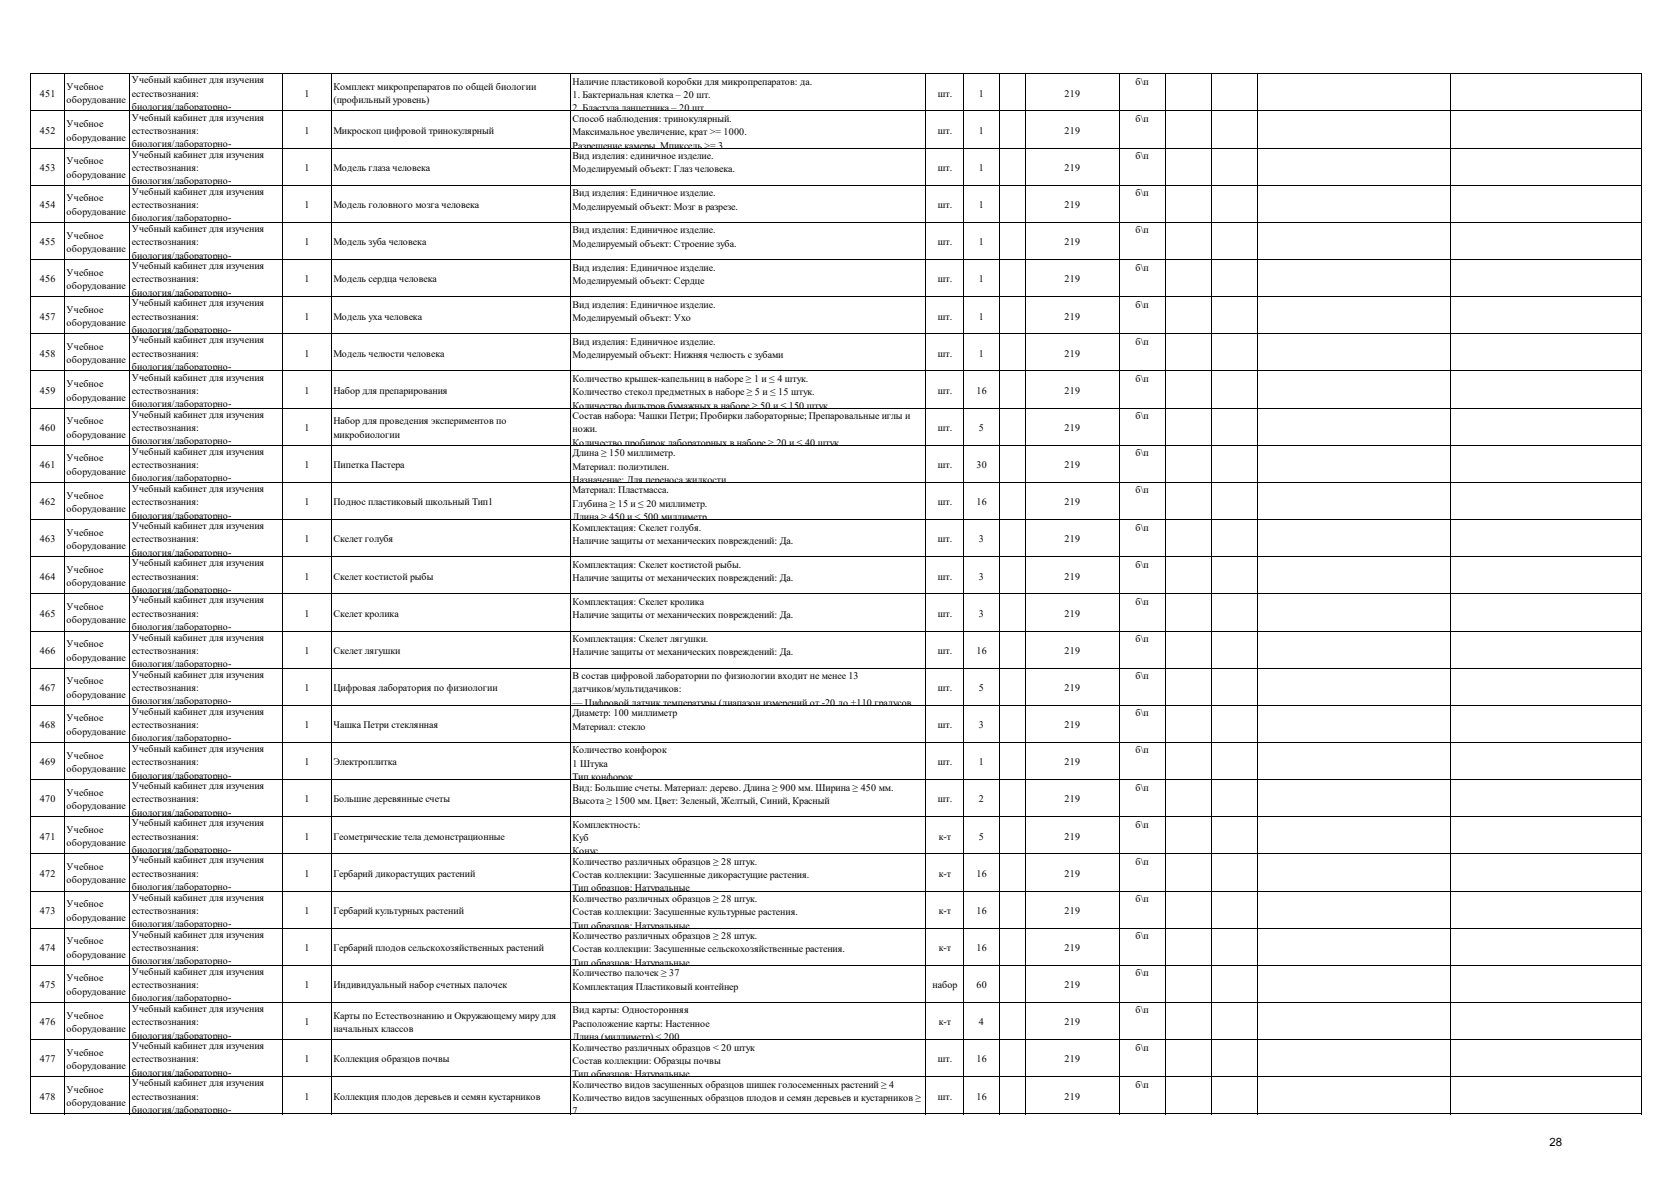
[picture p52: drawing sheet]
<svg xmlns="http://www.w3.org/2000/svg" width="297mm" height="210mm" viewBox="0 0 297 210" stroke-linecap="round" stroke-linejoin="round" font-family="sans-serif">
<defs><g id="words">
<text font-size="2" x="275.4" y="203.8">28</text>
<g font-size="1.8">
<text x="7.1" y="17.2">451</text>
<text x="11.8" y="16">Учебное</text>
<text x="23.4" y="14.8">Учебный кабинет для изучения</text>
<text x="23.4" y="17.2">естествознания:</text>
<text x="54.1" y="17.2">1</text>
<text x="59.3" y="16">Комплект микропрепаратов по общей биологии</text>
<text x="101.8" y="15.1">Наличие пластиковой коробки для микропрепаратов: да.</text>
<text x="101.8" y="17.4">1. Бактериальная клетка – 20 шт.</text>
<text x="166.7" y="17.2">шт.</text>
<text x="174" y="17.2">1</text>
<text x="189.2" y="17.2">219</text>
<text x="201.8" y="15.1">б\п</text>
<text x="7.1" y="23.8">452</text>
<text x="11.8" y="18.4">оборудование</text>
<text x="11.8" y="22.6">Учебное</text>
<text x="23.4" y="19.6">биология/лабораторно-</text>
<text x="23.4" y="21.4">Учебный кабинет для изучения</text>
<text x="23.4" y="23.8">естествознания:</text>
<text x="54.1" y="23.8">1</text>
<text x="59.3" y="18.4">(профильный уровень)</text>
<text x="59.3" y="23.8">Микроскоп цифровой тринокулярный</text>
<text x="101.8" y="19.8">2 Бластула ланцетника – 20 шт</text>
<text x="101.8" y="21.7">Способ наблюдения: тринокулярный.</text>
<text x="166.7" y="23.8">шт.</text>
<text x="174" y="23.8">1</text>
<text x="189.2" y="23.8">219</text>
<text x="201.8" y="21.7">б\п</text>
<text x="11.8" y="25">оборудование</text>
<text x="11.8" y="29.2">Учебное</text>
<text x="23.4" y="26.2">биология/лабораторно-</text>
<text x="23.4" y="28">Учебный кабинет для изучения</text>
<text x="101.8" y="24">Максимальное увеличение, крат &gt;= 1000.</text>
<text x="101.8" y="26.4">Разрешение камеры Мпиксель &gt;= 3</text>
<text x="101.8" y="28.3">Вид изделия: единичное изделие.</text>
<text x="201.8" y="28.3">б\п</text>
<text x="7.1" y="30.4">453</text>
<text x="11.8" y="31.6">оборудование</text>
<text x="11.8" y="35.8">Учебное</text>
<text x="23.4" y="30.4">естествознания:</text>
<text x="23.4" y="32.8">биология/лабораторно-</text>
<text x="23.4" y="34.6">Учебный кабинет для изучения</text>
<text x="54.1" y="30.4">1</text>
<text x="59.3" y="30.4">Модель глаза человека</text>
<text x="101.8" y="30.7">Моделируемый объект: Глаз человека.</text>
<text x="101.8" y="34.9">Вид изделия: Единичное изделие.</text>
<text x="166.7" y="30.4">шт.</text>
<text x="174" y="30.4">1</text>
<text x="189.2" y="30.4">219</text>
<text x="201.8" y="34.9">б\п</text>
<text x="7.1" y="37">454</text>
<text x="11.8" y="38.2">оборудование</text>
<text x="23.4" y="37">естествознания:</text>
<text x="23.4" y="39.4">биология/лабораторно-</text>
<text x="23.4" y="41.2">Учебный кабинет для изучения</text>
<text x="54.1" y="37">1</text>
<text x="59.3" y="37">Модель головного мозга человека</text>
<text x="101.8" y="37.3">Моделируемый объект: Мозг в разрезе.</text>
<text x="101.8" y="41.5">Вид изделия: Единичное изделие.</text>
<text x="166.7" y="37">шт.</text>
<text x="174" y="37">1</text>
<text x="189.2" y="37">219</text>
<text x="201.8" y="41.5">б\п</text>
<text x="7.1" y="43.6">455</text>
<text x="11.8" y="42.4">Учебное</text>
<text x="11.8" y="44.8">оборудование</text>
<text x="23.4" y="43.6">естествознания:</text>
<text x="23.4" y="46">биология/лабораторно-</text>
<text x="23.4" y="47.8">Учебный кабинет для изучения</text>
<text x="54.1" y="43.6">1</text>
<text x="59.3" y="43.6">Модель зуба человека</text>
<text x="101.8" y="43.9">Моделируемый объект: Строение зуба.</text>
<text x="166.7" y="43.6">шт.</text>
<text x="174" y="43.6">1</text>
<text x="189.2" y="43.6">219</text>
<text x="7.1" y="50.2">456</text>
<text x="11.8" y="49">Учебное</text>
<text x="11.8" y="51.4">оборудование</text>
<text x="23.4" y="50.2">естествознания:</text>
<text x="23.4" y="52.6">биология/лабораторно-</text>
<text x="54.1" y="50.2">1</text>
<text x="59.3" y="50.2">Модель сердца человека</text>
<text x="101.8" y="48.1">Вид изделия: Единичное изделие.</text>
<text x="101.8" y="50.5">Моделируемый объект: Сердце</text>
<text x="166.7" y="50.2">шт.</text>
<text x="174" y="50.2">1</text>
<text x="189.2" y="50.2">219</text>
<text x="201.8" y="48.1">б\п</text>
<text x="7.1" y="56.8">457</text>
<text x="11.8" y="55.6">Учебное</text>
<text x="11.8" y="58">оборудование</text>
<text x="23.4" y="54.4">Учебный кабинет для изучения</text>
<text x="23.4" y="56.8">естествознания:</text>
<text x="23.4" y="59.2">биология/лабораторно-</text>
<text x="54.1" y="56.8">1</text>
<text x="59.3" y="56.8">Модель уха человека</text>
<text x="101.8" y="54.7">Вид изделия: Единичное изделие.</text>
<text x="101.8" y="57.1">Моделируемый объект: Ухо</text>
<text x="166.7" y="56.8">шт.</text>
<text x="174" y="56.8">1</text>
<text x="189.2" y="56.8">219</text>
<text x="201.8" y="54.7">б\п</text>
<text x="7.1" y="63.4">458</text>
<text x="11.8" y="62.2">Учебное</text>
<text x="11.8" y="64.6">оборудование</text>
<text x="23.4" y="61">Учебный кабинет для изучения</text>
<text x="23.4" y="63.4">естествознания:</text>
<text x="23.4" y="65.8">биология/лабораторно-</text>
<text x="54.1" y="63.4">1</text>
<text x="59.3" y="63.4">Модель челюсти человека</text>
<text x="101.8" y="61.3">Вид изделия: Единичное изделие.</text>
<text x="101.8" y="63.7">Моделируемый объект: Нижняя челюсть с зубами</text>
<text x="166.7" y="63.4">шт.</text>
<text x="174" y="63.4">1</text>
<text x="189.2" y="63.4">219</text>
<text x="201.8" y="61.3">б\п</text>
<text x="7.1" y="70">459</text>
<text x="11.8" y="68.8">Учебное</text>
<text x="11.8" y="71.2">оборудование</text>
<text x="23.4" y="67.7">Учебный кабинет для изучения</text>
<text x="23.4" y="70">естествознания:</text>
<text x="54.1" y="70">1</text>
<text x="59.3" y="70">Набор для препарирования</text>
<text x="101.8" y="67.9">Количество крышек-капельниц в наборе ≥ 1 и ≤ 4 штук.</text>
<text x="101.8" y="70.3">Количество стекол предметных в наборе ≥ 5 и ≤ 15 штук.</text>
<text x="166.7" y="70">шт.</text>
<text x="173.6" y="70">16</text>
<text x="189.2" y="70">219</text>
<text x="201.8" y="67.9">б\п</text>
<text x="7.1" y="76.6">460</text>
<text x="11.8" y="75.4">Учебное</text>
<text x="11.8" y="77.8">оборудование</text>
<text x="23.4" y="72.4">биология/лабораторно-</text>
<text x="23.4" y="74.3">Учебный кабинет для изучения</text>
<text x="23.4" y="76.6">естествознания:</text>
<text x="54.1" y="76.6">1</text>
<text x="59.3" y="75.4">Набор для проведения экспериментов по</text>
<text x="59.3" y="77.8">микробиологии</text>
<text x="101.8" y="72.6">Количество фильтров бумажных в наборе ≥ 50 и ≤ 150 штук</text>
<text x="101.8" y="74.5">Состав набора: Чашки Петри; Пробирки лабораторные; Препаровальные иглы и</text>
<text x="101.8" y="76.9">ножи.</text>
<text x="166.7" y="76.6">шт.</text>
<text x="174" y="76.6">5</text>
<text x="189.2" y="76.6">219</text>
<text x="201.8" y="74.5">б\п</text>
<text x="7.1" y="83.2">461</text>
<text x="11.8" y="82">Учебное</text>
<text x="23.4" y="79">биология/лабораторно-</text>
<text x="23.4" y="80.9">Учебный кабинет для изучения</text>
<text x="23.4" y="83.2">естествознания:</text>
<text x="54.1" y="83.2">1</text>
<text x="59.3" y="83.2">Пипетка Пастера</text>
<text x="101.8" y="79.3">Количество пробирок лабораторных в наборе ≥ 20 и ≤ 40 штук</text>
<text x="101.8" y="81.1">Длина ≥ 150 миллиметр.</text>
<text x="101.8" y="83.5">Материал: полиэтилен.</text>
<text x="166.7" y="83.2">шт.</text>
<text x="173.6" y="83.2">30</text>
<text x="189.2" y="83.2">219</text>
<text x="201.8" y="81.1">б\п</text>
<text x="7.1" y="89.8">462</text>
<text x="11.8" y="84.4">оборудование</text>
<text x="11.8" y="88.6">Учебное</text>
<text x="23.4" y="85.6">биология/лабораторно-</text>
<text x="23.4" y="87.5">Учебный кабинет для изучения</text>
<text x="23.4" y="89.8">естествознания:</text>
<text x="54.1" y="89.8">1</text>
<text x="59.3" y="89.8">Поднос пластиковый школьный Тип1</text>
<text x="101.8" y="85.9">Назначение: Для переноса жидкости</text>
<text x="101.8" y="87.7">Материал: Пластмасса.</text>
<text x="166.7" y="89.8">шт.</text>
<text x="173.6" y="89.8">16</text>
<text x="189.2" y="89.8">219</text>
<text x="201.8" y="87.7">б\п</text>
<text x="11.8" y="91">оборудование</text>
<text x="11.8" y="95.3">Учебное</text>
<text x="23.4" y="92.2">биология/лабораторно-</text>
<text x="23.4" y="94.1">Учебный кабинет для изучения</text>
<text x="101.8" y="90.1">Глубина ≥ 15 и ≤ 20 миллиметр.</text>
<text x="101.8" y="92.5">Длина ≥ 450 и &lt; 500 миллиметр</text>
<text x="101.8" y="94.3">Комплектация: Скелет голубя.</text>
<text x="201.8" y="94.3">б\п</text>
<text x="7.1" y="96.4">463</text>
<text x="11.8" y="97.6">оборудование</text>
<text x="11.8" y="101.9">Учебное</text>
<text x="23.4" y="96.4">естествознания:</text>
<text x="23.4" y="98.8">биология/лабораторно-</text>
<text x="23.4" y="100.7">Учебный кабинет для изучения</text>
<text x="54.1" y="96.4">1</text>
<text x="59.3" y="96.4">Скелет голубя</text>
<text x="101.8" y="96.7">Наличие защиты от механических повреждений: Да.</text>
<text x="101.8" y="100.9">Комплектация: Скелет костистой рыбы.</text>
<text x="166.7" y="96.4">шт.</text>
<text x="174" y="96.4">3</text>
<text x="189.2" y="96.4">219</text>
<text x="201.8" y="100.9">б\п</text>
<text x="7.1" y="103">464</text>
<text x="11.8" y="104.2">оборудование</text>
<text x="23.4" y="103">естествознания:</text>
<text x="23.4" y="105.4">биология/лабораторно-</text>
<text x="23.4" y="107.3">Учебный кабинет для изучения</text>
<text x="54.1" y="103">1</text>
<text x="59.3" y="103">Скелет костистой рыбы</text>
<text x="101.8" y="103.3">Наличие защиты от механических повреждений: Да.</text>
<text x="101.8" y="107.5">Комплектация: Скелет кролика</text>
<text x="166.7" y="103">шт.</text>
<text x="174" y="103">3</text>
<text x="189.2" y="103">219</text>
<text x="201.8" y="107.5">б\п</text>
<text x="7.1" y="109.6">465</text>
<text x="11.8" y="108.5">Учебное</text>
<text x="11.8" y="110.8">оборудование</text>
<text x="23.4" y="109.6">естествознания:</text>
<text x="23.4" y="112">биология/лабораторно-</text>
<text x="23.4" y="113.9">Учебный кабинет для изучения</text>
<text x="54.1" y="109.6">1</text>
<text x="59.3" y="109.6">Скелет кролика</text>
<text x="101.8" y="109.9">Наличие защиты от механических повреждений: Да.</text>
<text x="166.7" y="109.6">шт.</text>
<text x="174" y="109.6">3</text>
<text x="189.2" y="109.6">219</text>
<text x="7.1" y="116.3">466</text>
<text x="11.8" y="115.1">Учебное</text>
<text x="11.8" y="117.4">оборудование</text>
<text x="23.4" y="116.3">естествознания:</text>
<text x="23.4" y="118.6">биология/лабораторно-</text>
<text x="54.1" y="116.3">1</text>
<text x="59.3" y="116.3">Скелет лягушки</text>
<text x="101.8" y="114.1">Комплектация: Скелет лягушки.</text>
<text x="101.8" y="116.5">Наличие защиты от механических повреждений: Да.</text>
<text x="166.7" y="116.3">шт.</text>
<text x="173.6" y="116.3">16</text>
<text x="189.2" y="116.3">219</text>
<text x="201.8" y="114.1">б\п</text>
<text x="7.1" y="122.9">467</text>
<text x="11.8" y="121.7">Учебное</text>
<text x="11.8" y="124">оборудование</text>
<text x="23.4" y="120.5">Учебный кабинет для изучения</text>
<text x="23.4" y="122.9">естествознания:</text>
<text x="23.4" y="125.2">биология/лабораторно-</text>
<text x="54.1" y="122.9">1</text>
<text x="59.3" y="122.9">Цифровая лаборатория по физиологии</text>
<text x="101.8" y="120.7">В состав цифровой лаборатории по физиологии входит не менее 13</text>
<text x="101.8" y="123.1">датчиков/мультидачиков:</text>
<text x="101.8" y="125.5">— Цифровой датчик температуры (диапазон измерений от -20 до +110 градусов</text>
<text x="166.7" y="122.9">шт.</text>
<text x="174" y="122.9">5</text>
<text x="189.2" y="122.9">219</text>
<text x="201.8" y="120.7">б\п</text>
<text x="7.1" y="129.5">468</text>
<text x="11.8" y="128.3">Учебное</text>
<text x="11.8" y="130.6">оборудование</text>
<text x="23.4" y="127.1">Учебный кабинет для изучения</text>
<text x="23.4" y="129.5">естествознания:</text>
<text x="23.4" y="131.8">биология/лабораторно-</text>
<text x="54.1" y="129.5">1</text>
<text x="59.3" y="129.5">Чашка Петри стеклянная</text>
<text x="101.8" y="127.3">Диаметр: 100 миллиметр</text>
<text x="101.8" y="129.7">Материал: стекло</text>
<text x="166.7" y="129.5">шт.</text>
<text x="174" y="129.5">3</text>
<text x="189.2" y="129.5">219</text>
<text x="201.8" y="127.3">б\п</text>
<text x="7.1" y="136.1">469</text>
<text x="11.8" y="134.9">Учебное</text>
<text x="11.8" y="137.2">оборудование</text>
<text x="23.4" y="133.7">Учебный кабинет для изучения</text>
<text x="23.4" y="136.1">естествознания:</text>
<text x="54.1" y="136.1">1</text>
<text x="59.3" y="136.1">Электроплитка</text>
<text x="101.8" y="133.9">Количество конфорок</text>
<text x="101.8" y="136.3">1 Штука</text>
<text x="166.7" y="136.1">шт.</text>
<text x="174" y="136.1">1</text>
<text x="189.2" y="136.1">219</text>
<text x="201.8" y="133.9">б\п</text>
<text x="7.1" y="142.7">470</text>
<text x="11.8" y="141.5">Учебное</text>
<text x="11.8" y="143.9">оборудование</text>
<text x="23.4" y="138.4">биология/лабораторно-</text>
<text x="23.4" y="140.3">Учебный кабинет для изучения</text>
<text x="23.4" y="142.7">естествознания:</text>
<text x="54.1" y="142.7">1</text>
<text x="59.3" y="142.7">Большие деревянные счеты</text>
<text x="101.8" y="138.7">Тип конфорок</text>
<text x="101.8" y="140.6">Вид: Большие счеты. Материал: дерево. Длина ≥ 900 мм. Ширина ≥ 450 мм.</text>
<text x="101.8" y="142.9">Высота ≥ 1500 мм. Цвет: Зеленый, Желтый, Синий, Красный</text>
<text x="166.7" y="142.7">шт.</text>
<text x="174" y="142.7">2</text>
<text x="189.2" y="142.7">219</text>
<text x="201.8" y="140.6">б\п</text>
<text x="7.1" y="149.3">471</text>
<text x="11.8" y="148.1">Учебное</text>
<text x="23.4" y="145">биология/лабораторно-</text>
<text x="23.4" y="146.9">Учебный кабинет для изучения</text>
<text x="23.4" y="149.3">естествознания:</text>
<text x="54.1" y="149.3">1</text>
<text x="59.3" y="149.3">Геометрические тела демонстрационные</text>
<text x="101.8" y="147.2">Комплектность:</text>
<text x="101.8" y="149.5">Куб</text>
<text x="166.9" y="149.3">к-т</text>
<text x="174" y="149.3">5</text>
<text x="189.2" y="149.3">219</text>
<text x="201.8" y="147.2">б\п</text>
<text x="7.1" y="155.9">472</text>
<text x="11.8" y="150.5">оборудование</text>
<text x="11.8" y="154.7">Учебное</text>
<text x="23.4" y="151.6">биология/лабораторно-</text>
<text x="23.4" y="153.5">Учебный кабинет для изучения</text>
<text x="23.4" y="155.9">естествознания:</text>
<text x="54.1" y="155.9">1</text>
<text x="59.3" y="155.9">Гербарий дикорастущих растений</text>
<text x="101.8" y="151.9">Конус</text>
<text x="101.8" y="153.8">Количество различных образцов ≥ 28 штук.</text>
<text x="166.9" y="155.9">к-т</text>
<text x="173.6" y="155.9">16</text>
<text x="189.2" y="155.9">219</text>
<text x="201.8" y="153.8">б\п</text>
<text x="11.8" y="157.1">оборудование</text>
<text x="11.8" y="161.3">Учебное</text>
<text x="23.4" y="158.2">биология/лабораторно-</text>
<text x="23.4" y="160.1">Учебный кабинет для изучения</text>
<text x="101.8" y="156.1">Состав коллекции: Засушенные дикорастущие растения.</text>
<text x="101.8" y="158.5">Тип образцов: Натуральные</text>
<text x="101.8" y="160.4">Количество различных образцов ≥ 28 штук.</text>
<text x="201.8" y="160.4">б\п</text>
<text x="7.1" y="162.5">473</text>
<text x="11.8" y="163.7">оборудование</text>
<text x="11.8" y="167.9">Учебное</text>
<text x="23.4" y="162.5">естествознания:</text>
<text x="23.4" y="164.9">биология/лабораторно-</text>
<text x="23.4" y="166.7">Учебный кабинет для изучения</text>
<text x="54.1" y="162.5">1</text>
<text x="59.3" y="162.5">Гербарий культурных растений</text>
<text x="101.8" y="165.1">Тип образцов: Натуральные</text>
<text x="101.8" y="162.7">Состав коллекции: Засушенные культурные растения.</text>
<text x="101.8" y="167">Количество различных образцов ≥ 28 штук.</text>
<text x="166.9" y="162.5">к-т</text>
<text x="173.6" y="162.5">16</text>
<text x="189.2" y="162.5">219</text>
<text x="201.8" y="167">б\п</text>
<text x="7.1" y="169.1">474</text>
<text x="11.8" y="170.3">оборудование</text>
<text x="23.4" y="169.1">естествознания:</text>
<text x="23.4" y="171.5">биология/лабораторно-</text>
<text x="23.4" y="173.3">Учебный кабинет для изучения</text>
<text x="54.1" y="169.1">1</text>
<text x="59.3" y="169.1">Гербарий плодов сельскохозяйственных растений</text>
<text x="101.8" y="171.7">Тип образцов: Натуральные</text>
<text x="101.8" y="169.3">Состав коллекции: Засушенные сельскохозяйственные растения.</text>
<text x="101.8" y="173.6">Количество палочек ≥ 37</text>
<text x="166.9" y="169.1">к-т</text>
<text x="173.6" y="169.1">16</text>
<text x="189.2" y="169.1">219</text>
<text x="201.8" y="173.6">б\п</text>
<text x="7.1" y="175.7">475</text>
<text x="11.8" y="174.5">Учебное</text>
<text x="11.8" y="176.9">оборудование</text>
<text x="23.4" y="175.7">естествознания:</text>
<text x="23.4" y="178.1">биология/лабораторно-</text>
<text x="23.4" y="179.9">Учебный кабинет для изучения</text>
<text x="54.1" y="175.7">1</text>
<text x="59.3" y="175.7">Индивидуальный набор счетных палочек</text>
<text x="101.8" y="175.9">Комплектация Пластиковый контейнер</text>
<text x="165.8" y="175.7">набор</text>
<text x="173.6" y="175.7">60</text>
<text x="189.2" y="175.7">219</text>
<text x="7.1" y="182.3">476</text>
<text x="11.8" y="181.1">Учебное</text>
<text x="11.8" y="183.5">оборудование</text>
<text x="23.4" y="182.3">естествознания:</text>
<text x="23.4" y="184.7">биология/лабораторно-</text>
<text x="54.1" y="182.3">1</text>
<text x="59.3" y="181.1">Карты по Естествознанию и Окружающему миру для</text>
<text x="59.3" y="183.5">начальных классов</text>
<text x="101.8" y="184.9">Длина (миллиметр) &lt; 200</text>
<text x="101.8" y="180.2">Вид карты: Односторонняя</text>
<text x="101.8" y="182.5">Расположение карты: Настенное</text>
<text x="166.9" y="182.3">к-т</text>
<text x="174" y="182.3">4</text>
<text x="189.2" y="182.3">219</text>
<text x="201.8" y="180.2">б\п</text>
<text x="7.1" y="188.9">477</text>
<text x="11.8" y="187.7">Учебное</text>
<text x="11.8" y="190.1">оборудование</text>
<text x="23.4" y="186.5">Учебный кабинет для изучения</text>
<text x="23.4" y="188.9">естествознания:</text>
<text x="23.4" y="191.3">биология/лабораторно-</text>
<text x="54.1" y="188.9">1</text>
<text x="59.3" y="188.9">Коллекция образцов почвы</text>
<text x="101.8" y="186.8">Количество различных образцов &lt; 20 штук</text>
<text x="101.8" y="189.1">Состав коллекции: Образцы почвы</text>
<text x="101.8" y="191.5">Тип образцов: Натуральные</text>
<text x="166.7" y="188.9">шт.</text>
<text x="173.6" y="188.9">16</text>
<text x="189.2" y="188.9">219</text>
<text x="201.8" y="186.8">б\п</text>
<text x="7.1" y="195.5">478</text>
<text x="11.8" y="194.3">Учебное</text>
<text x="11.8" y="196.7">оборудование</text>
<text x="23.4" y="193.1">Учебный кабинет для изучения</text>
<text x="23.4" y="195.5">естествознания:</text>
<text x="23.4" y="197.9">биология/лабораторно-</text>
<text x="54.1" y="195.5">1</text>
<text x="59.3" y="195.5">Коллекция плодов деревьев и семян кустарников</text>
<text x="101.8" y="193.4">Количество видов засушенных образцов шишек голосеменных растений ≥ 4</text>
<text x="101.8" y="195.8">Количество видов засушенных образцов плодов и семян деревьев и кустарников ≥</text>
<text x="166.7" y="195.5">шт.</text>
<text x="173.6" y="195.5">16</text>
<text x="189.2" y="195.5">219</text>
<text x="201.8" y="193.4">б\п</text>
<text x="101.8" y="198.1">7</text>
</g>
</g></defs>
<g fill="none" stroke="#000" stroke-width=".18">
<path d="M5.5 13v185.1M5.6 13.1h286.2M5.6 19.7h286.2M11.4 13.2v184.9M23 13.2v184.9M50.3 13.2v184.9M58.8 13.2v184.9M101.3 13.2v184.9M164.6 13.2v184.9M171.3 13.2v184.9M177.6 13.2v184.9M182.2 13.2v184.9"/>
<path d="M199 13.2v184.9M207.1 13.2v184.9M215.3 13.2v184.9M223.5 13.2v184.9M257.8 13.2v184.9M291.8 13.2v184.9M5.6 26.3h286.2M5.6 32.9h286.2M5.6 39.5h286.2M5.6 46.1h286.2M5.6 52.8h286.2M5.6 59.4h286.2"/>
<path d="M5.6 66h286.2M5.6 72.6h286.2M5.6 79.2h286.2M5.6 85.8h286.2M5.6 92.4h286.2M5.6 99h286.2M5.6 105.6h286.2M5.6 112.2h286.2M5.6 118.8h286.2M5.6 125.4h286.2M5.6 132h286.2M5.6 138.6h286.2"/>
<path d="M5.6 145.2h286.2M5.6 151.8h286.2M5.6 158.4h286.2M5.6 165h286.2M5.6 171.6h286.2M5.6 178.2h286.2M5.6 184.8h286.2M5.6 191.4h286.2M5.6 198h286.2"/>
</g>
<use href="#words"/>
</svg>
